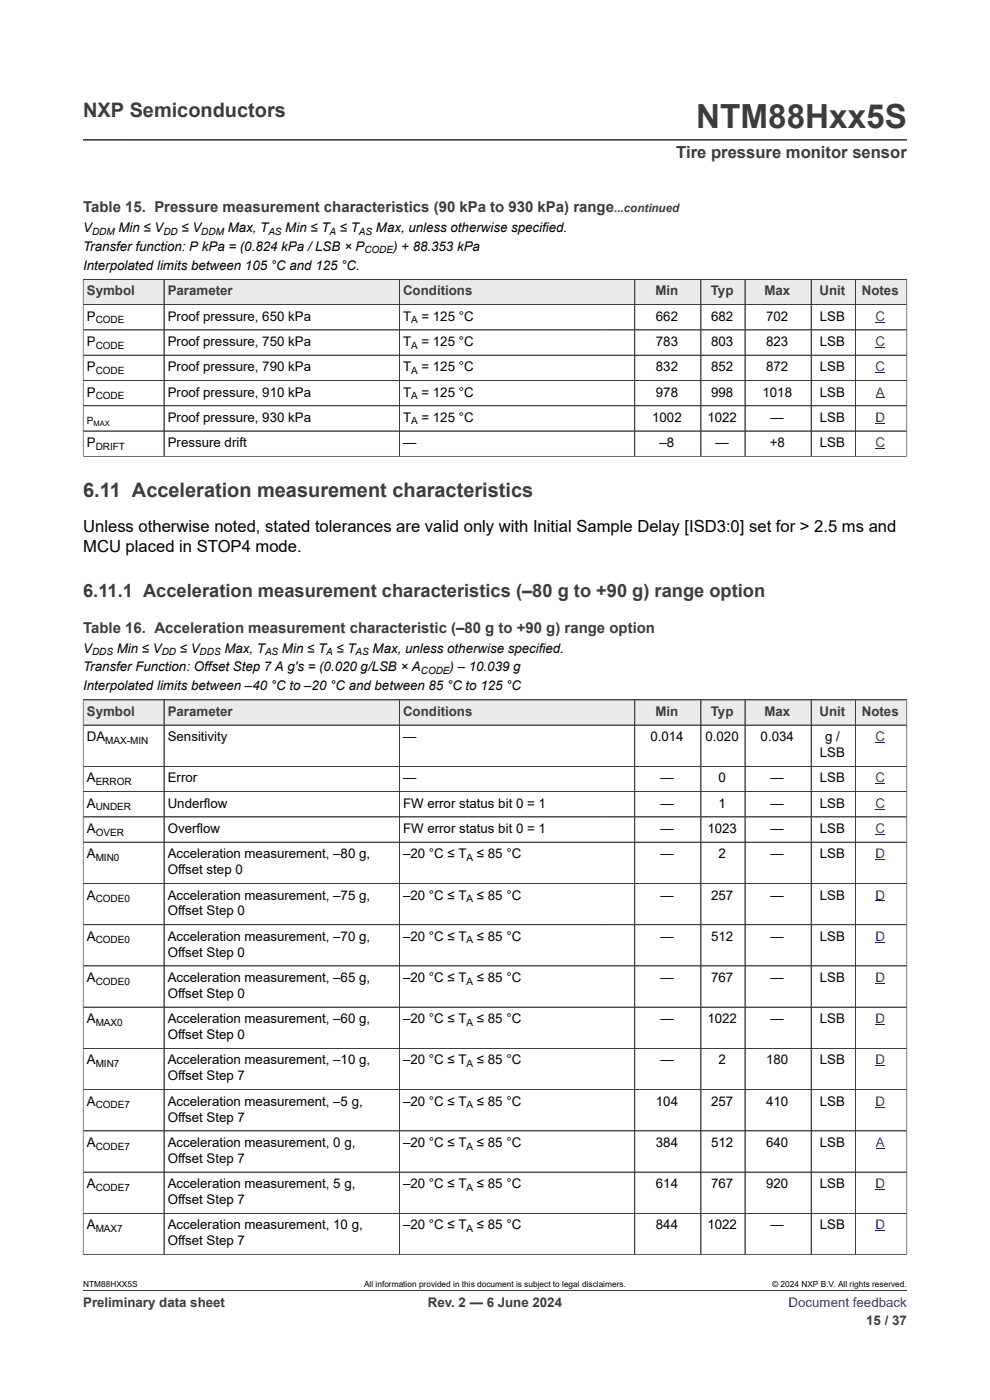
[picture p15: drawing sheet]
<svg xmlns="http://www.w3.org/2000/svg" width="210mm" height="297mm" viewBox="0 0 210 297" stroke-linecap="round" stroke-linejoin="round" font-family="sans-serif">
<defs><g id="words">
<text font-size="7.1" fill="#3c3c3c" x="147.7" y="27.2">NTM88Hxx5S</text>
<g font-size="4.2" fill="#3c3c3c">
<text x="17.6" y="24.8">NXP Semiconductors</text>
<text x="17.6" y="105.4">6.11 Acceleration measurement characteristics</text>
</g>
<text font-size="3.9" fill="#3c3c3c" x="17.6" y="126.7">6.11.1 Acceleration measurement characteristics (–80 g to +90 g) range option</text>
<text font-size="3.5" fill="#3c3c3c" x="143.5" y="33.5">Tire pressure monitor sensor</text>
<g font-size="3.5">
<text x="17.6" y="112.9">Unless otherwise noted, stated tolerances are valid only with Initial Sample Delay [ISD3:0] set for &gt; 2.5 ms and</text>
<text x="17.6" y="117.1">MCU placed in STOP4 mode.</text>
</g>
<g font-size="3.2" fill="#3c3c3c">
<text x="17.6" y="45.1">Table 15. Pressure measurement characteristics (90 kPa to 930 kPa) range</text>
<text x="17.6" y="134.3">Table 16. Acceleration measurement characteristic (–80 g to +90 g) range option</text>
</g>
<g font-size="2.8">
<text x="17.6" y="49.3">V</text>
<text x="17.6" y="53.2">Transfer function: P kPa = (0.824 kPa / LSB × P</text>
<text x="25.1" y="49.3">Min ≤ V</text>
<text x="38.5" y="49.3">≤ V</text>
<text x="48.3" y="49.3">Max, T</text>
<text x="60.5" y="49.3">Min ≤ T ≤ T</text>
<text x="79.7" y="49.3">Max, unless otherwise specified.</text>
<text x="83.4" y="53.2">) + 88.353 kPa</text>
<text x="17.6" y="57.2">Interpolated limits between 105 °C and 125 °C.</text>
<text x="18.4" y="68">P</text>
<text x="35.6" y="68">Proof pressure, 650 kPa</text>
<text x="85.5" y="68">T</text>
<text x="89.4" y="68">= 125 °C</text>
<text x="139.1" y="68">662</text>
<text x="150.8" y="68">682</text>
<text x="162.5" y="68">702</text>
<text x="173.9" y="68">LSB</text>
<text x="18.4" y="73.4">P</text>
<text x="35.6" y="73.4">Proof pressure, 750 kPa</text>
<text x="85.5" y="73.4">T</text>
<text x="89.4" y="73.4">= 125 °C</text>
<text x="139.1" y="73.4">783</text>
<text x="150.8" y="73.4">803</text>
<text x="162.5" y="73.4">823</text>
<text x="173.9" y="73.4">LSB</text>
<text x="18.4" y="78.8">P</text>
<text x="35.6" y="78.8">Proof pressure, 790 kPa</text>
<text x="85.5" y="78.8">T</text>
<text x="89.4" y="78.8">= 125 °C</text>
<text x="139.1" y="78.8">832</text>
<text x="150.8" y="78.8">852</text>
<text x="162.5" y="78.8">872</text>
<text x="173.9" y="78.8">LSB</text>
<text x="18.4" y="84.1">P</text>
<text x="35.6" y="84.1">Proof pressure, 910 kPa</text>
<text x="35.6" y="89.5">Proof pressure, 930 kPa</text>
<text x="85.5" y="84.1">T</text>
<text x="85.5" y="89.5">T</text>
<text x="89.4" y="84.1">= 125 °C</text>
<text x="89.4" y="89.5">= 125 °C</text>
<text x="138.3" y="89.5">1002</text>
<text x="139.1" y="84.1">978</text>
<text x="150" y="89.5">1022</text>
<text x="150.8" y="84.1">998</text>
<text x="161.7" y="84.1">1018</text>
<text x="163.5" y="89.5">—</text>
<text x="173.9" y="84.1">LSB</text>
<text x="173.9" y="89.5">LSB</text>
<text x="18.4" y="94.9">P</text>
<text x="35.6" y="94.9">Pressure drift</text>
<text x="85.5" y="94.9">—</text>
<text x="139.9" y="94.9">–8</text>
<text x="151.8" y="94.9">—</text>
<text x="163.3" y="94.9">+8</text>
<text x="173.9" y="94.9">LSB</text>
<text x="17.6" y="138.5">V</text>
<text x="17.6" y="142.4">Transfer Function: Offset Step 7 A g's = (0.020 g/LSB × A</text>
<text x="24.8" y="138.5">Min ≤ V</text>
<text x="38.1" y="138.5">≤ V</text>
<text x="47.6" y="138.5">Max, T</text>
<text x="59.8" y="138.5">Min ≤ T ≤ T</text>
<text x="79" y="138.5">Max, unless otherwise specified.</text>
<text x="95.4" y="142.4">) – 10.039 g</text>
<text x="17.6" y="146.4">Interpolated limits between –40 °C to –20 °C and between 85 °C to 125 °C</text>
<text x="18.4" y="157.2">DA</text>
<text x="35.6" y="157.2">Sensitivity</text>
<text x="85.5" y="157.2">—</text>
<text x="138" y="157.2">0.014</text>
<text x="149.7" y="157.2">0.020</text>
<text x="161.4" y="157.2">0.034</text>
<text x="173.9" y="160.6">LSB</text>
<text x="175" y="157.2">g /</text>
<text x="18.4" y="166">A</text>
<text x="35.6" y="166">Error</text>
<text x="85.5" y="166">—</text>
<text x="140.1" y="166">—</text>
<text x="152.4" y="166">0</text>
<text x="163.5" y="166">—</text>
<text x="173.9" y="166">LSB</text>
<text x="18.4" y="171.4">A</text>
<text x="35.6" y="171.4">Underflow</text>
<text x="85.5" y="171.4">FW error status bit 0 = 1</text>
<text x="140.1" y="171.4">—</text>
<text x="152.4" y="171.4">1</text>
<text x="163.5" y="171.4">—</text>
<text x="173.9" y="171.4">LSB</text>
<text x="18.4" y="176.7">A</text>
<text x="35.6" y="176.7">Overflow</text>
<text x="85.5" y="176.7">FW error status bit 0 = 1</text>
<text x="140.1" y="176.7">—</text>
<text x="150" y="176.7">1023</text>
<text x="163.5" y="176.7">—</text>
<text x="173.9" y="176.7">LSB</text>
<text x="18.4" y="182.1">A</text>
<text x="35.6" y="182.1">Acceleration measurement, –80 g,</text>
<text x="35.6" y="185.5">Offset step 0</text>
<text x="85.5" y="182.1">–20 °C ≤ T</text>
<text x="101.2" y="182.1">≤ 85 °C</text>
<text x="140.1" y="182.1">—</text>
<text x="152.4" y="182.1">2</text>
<text x="163.5" y="182.1">—</text>
<text x="173.9" y="182.1">LSB</text>
<text x="18.4" y="190.8">A</text>
<text x="35.6" y="190.8">Acceleration measurement, –75 g,</text>
<text x="85.5" y="190.8">–20 °C ≤ T</text>
<text x="101.2" y="190.8">≤ 85 °C</text>
<text x="140.1" y="190.8">—</text>
<text x="150.8" y="190.8">257</text>
<text x="163.5" y="190.8">—</text>
<text x="173.9" y="190.8">LSB</text>
<text x="35.6" y="194.2">Offset Step 0</text>
<text x="18.4" y="199.6">A</text>
<text x="35.6" y="199.6">Acceleration measurement, –70 g,</text>
<text x="35.6" y="203">Offset Step 0</text>
<text x="85.5" y="199.6">–20 °C ≤ T</text>
<text x="101.2" y="199.6">≤ 85 °C</text>
<text x="140.1" y="199.6">—</text>
<text x="150.8" y="199.6">512</text>
<text x="163.5" y="199.6">—</text>
<text x="173.9" y="199.6">LSB</text>
<text x="18.4" y="208.3">A</text>
<text x="35.6" y="208.3">Acceleration measurement, –65 g,</text>
<text x="85.5" y="208.3">–20 °C ≤ T</text>
<text x="101.2" y="208.3">≤ 85 °C</text>
<text x="140.1" y="208.3">—</text>
<text x="150.8" y="208.3">767</text>
<text x="163.5" y="208.3">—</text>
<text x="173.9" y="208.3">LSB</text>
<text x="35.6" y="211.7">Offset Step 0</text>
<text x="18.4" y="217.1">A</text>
<text x="35.6" y="217.1">Acceleration measurement, –60 g,</text>
<text x="35.6" y="220.5">Offset Step 0</text>
<text x="85.5" y="217.1">–20 °C ≤ T</text>
<text x="101.2" y="217.1">≤ 85 °C</text>
<text x="140.1" y="217.1">—</text>
<text x="150" y="217.1">1022</text>
<text x="163.5" y="217.1">—</text>
<text x="173.9" y="217.1">LSB</text>
<text x="18.4" y="225.8">A</text>
<text x="35.6" y="225.8">Acceleration measurement, –10 g,</text>
<text x="85.5" y="225.8">–20 °C ≤ T</text>
<text x="101.2" y="225.8">≤ 85 °C</text>
<text x="140.1" y="225.8">—</text>
<text x="152.4" y="225.8">2</text>
<text x="162.5" y="225.8">180</text>
<text x="173.9" y="225.8">LSB</text>
<text x="35.6" y="229.2">Offset Step 7</text>
<text x="18.4" y="234.6">A</text>
<text x="35.6" y="234.6">Acceleration measurement, –5 g,</text>
<text x="35.6" y="238">Offset Step 7</text>
<text x="85.5" y="234.6">–20 °C ≤ T</text>
<text x="101.2" y="234.6">≤ 85 °C</text>
<text x="139.1" y="234.6">104</text>
<text x="150.8" y="234.6">257</text>
<text x="162.5" y="234.6">410</text>
<text x="173.9" y="234.6">LSB</text>
<text x="18.4" y="243.3">A</text>
<text x="35.6" y="243.3">Acceleration measurement, 0 g,</text>
<text x="85.5" y="243.3">–20 °C ≤ T</text>
<text x="101.2" y="243.3">≤ 85 °C</text>
<text x="139.1" y="243.3">384</text>
<text x="150.8" y="243.3">512</text>
<text x="162.5" y="243.3">640</text>
<text x="173.9" y="243.3">LSB</text>
<text x="35.6" y="246.7">Offset Step 7</text>
<text x="18.4" y="252.1">A</text>
<text x="35.6" y="252.1">Acceleration measurement, 5 g,</text>
<text x="35.6" y="255.5">Offset Step 7</text>
<text x="85.5" y="252.1">–20 °C ≤ T</text>
<text x="101.2" y="252.1">≤ 85 °C</text>
<text x="139.1" y="252.1">614</text>
<text x="150.8" y="252.1">767</text>
<text x="162.5" y="252.1">920</text>
<text x="173.9" y="252.1">LSB</text>
<text x="18.4" y="260.8">A</text>
<text x="35.6" y="260.8">Acceleration measurement, 10 g,</text>
<text x="85.5" y="260.8">–20 °C ≤ T</text>
<text x="101.2" y="260.8">≤ 85 °C</text>
<text x="139.1" y="260.8">844</text>
<text x="150" y="260.8">1022</text>
<text x="163.5" y="260.8">—</text>
<text x="173.9" y="260.8">LSB</text>
<text x="35.6" y="264.2">Offset Step 7</text>
</g>
<g font-size="2.8" fill="#3c3c3c">
<text x="18.4" y="62.7">Symbol</text>
<text x="35.6" y="62.7">Parameter</text>
<text x="85.5" y="62.7">Conditions</text>
<text x="139.1" y="62.7">Min</text>
<text x="150.8" y="62.7">Typ</text>
<text x="162.1" y="62.7">Max</text>
<text x="173.8" y="62.7">Unit</text>
<text x="182.8" y="62.7">Notes</text>
<text x="18.4" y="151.9">Symbol</text>
<text x="35.6" y="151.9">Parameter</text>
<text x="85.5" y="151.9">Conditions</text>
<text x="139.1" y="151.9">Min</text>
<text x="150.8" y="151.9">Typ</text>
<text x="162.1" y="151.9">Max</text>
<text x="173.8" y="151.9">Unit</text>
<text x="182.8" y="151.9">Notes</text>
<text x="17.6" y="277.3">Preliminary data sheet</text>
<text x="90.8" y="277.3">Rev. 2 — 6 June 2024</text>
<text x="183.7" y="281">15 / 37</text>
</g>
<g font-size="2.8" fill="#00f">
<text x="185.7" y="68">C</text>
<text x="185.7" y="73.4">C</text>
<text x="185.7" y="78.8">C</text>
<text x="185.7" y="89.5">D</text>
<text x="185.8" y="84.1">A</text>
<text x="185.7" y="94.9">C</text>
<text x="185.7" y="157.2">C</text>
<text x="185.7" y="166">C</text>
<text x="185.7" y="171.4">C</text>
<text x="185.7" y="176.7">C</text>
<text x="185.7" y="182.1">D</text>
<text x="185.7" y="190.8">D</text>
<text x="185.7" y="199.6">D</text>
<text x="185.7" y="208.3">D</text>
<text x="185.7" y="217.1">D</text>
<text x="185.7" y="225.8">D</text>
<text x="185.7" y="234.6">D</text>
<text x="185.8" y="243.3">A</text>
<text x="185.7" y="252.1">D</text>
<text x="185.7" y="260.8">D</text>
<text x="167.3" y="277.3">Document feedback</text>
</g>
<text font-size="2.5" fill="#3c3c3c" x="130.3" y="45.1">...continued</text>
<g font-size="2.1">
<text x="19.5" y="49.8">DDM</text>
<text x="34.7" y="49.8">DD</text>
<text x="42.7" y="49.8">DDM</text>
<text x="56.9" y="49.8">AS</text>
<text x="69.9" y="49.8">A</text>
<text x="76.1" y="49.8">AS</text>
<text x="77.3" y="53.8">CODE</text>
<text x="20.3" y="68.6">CODE</text>
<text x="87.2" y="68.6">A</text>
<text x="20.3" y="74">CODE</text>
<text x="87.2" y="74">A</text>
<text x="20.3" y="79.3">CODE</text>
<text x="87.2" y="79.3">A</text>
<text x="20.3" y="84.7">CODE</text>
<text x="87.2" y="84.7">A</text>
<text x="18.4" y="90">P</text>
<text x="20.3" y="95.4">DRIFT</text>
<text x="87.2" y="90">A</text>
<text x="19.5" y="139">DDS</text>
<text x="34.3" y="139">DD</text>
<text x="42.3" y="139">DDS</text>
<text x="56.2" y="139">AS</text>
<text x="69.2" y="139">A</text>
<text x="75.4" y="139">AS</text>
<text x="89.3" y="143">CODE</text>
<text x="22.3" y="157.8">MAX-MIN</text>
<text x="20.3" y="166.5">ERROR</text>
<text x="20.3" y="171.9">UNDER</text>
<text x="20.3" y="177.3">OVER</text>
<text x="20.3" y="182.6">MIN0</text>
<text x="99" y="182.6">A</text>
<text x="20.3" y="191.4">CODE0</text>
<text x="99" y="191.4">A</text>
<text x="20.3" y="200.1">CODE0</text>
<text x="99" y="200.1">A</text>
<text x="20.3" y="208.9">CODE0</text>
<text x="99" y="208.9">A</text>
<text x="20.3" y="217.6">MAX0</text>
<text x="99" y="217.6">A</text>
<text x="20.3" y="226.4">MIN7</text>
<text x="99" y="226.4">A</text>
<text x="20.3" y="235.1">CODE7</text>
<text x="99" y="235.1">A</text>
<text x="20.3" y="243.9">CODE7</text>
<text x="99" y="243.9">A</text>
<text x="20.3" y="252.6">CODE7</text>
<text x="99" y="252.6">A</text>
<text x="20.3" y="261.4">MAX7</text>
<text x="99" y="261.4">A</text>
</g>
<g font-size="1.8">
<text x="17.6" y="273.1">NTM88HXX5S</text>
<text x="77.2" y="273.1">All information provided in this document is subject to legal disclaimers.</text>
<text x="163.8" y="273.1">© 2024 NXP B.V. All rights reserved.</text>
</g>
<text font-size="1.6" x="19.8" y="90.4">MAX</text>
</g></defs>
<path d="M17.6 29.7h174.8M17.6 59.3h174.8" fill="none" stroke="#3c3c3c" stroke-width=".21"/>
<path d="M17.7 59.3h17v5.3h-17z" fill="#ebebeb"/>
<path d="M17.6 59.3h17.2v5.3h-17.2z" fill="none" stroke="#3c3c3c" stroke-width=".21"/>
<path d="M34.9 59.3h49.7v5.3h-49.7z" fill="#ebebeb"/>
<path d="M34.8 59.3h49.9v5.3h-49.9z" fill="none" stroke="#3c3c3c" stroke-width=".21"/>
<path d="M84.8 59.3h43.6v5.3h-43.6z" fill="#ebebeb"/>
<path d="M128.4 59.3h-43.7v5.3h43.7" fill="none" stroke="#3c3c3c" stroke-width=".21"/>
<path d="M128.4 59.3h6.2v5.3h-6.2z" fill="#ebebeb"/>
<path d="M128.4 59.3h6.2v5.3h-6.2" fill="none" stroke="#3c3c3c" stroke-width=".21"/>
<path d="M134.7 59.3h13.9v5.3h-13.9z" fill="#ebebeb"/>
<path d="M134.6 59.3h14.1v5.3h-14.1z" fill="none" stroke="#3c3c3c" stroke-width=".21"/>
<path d="M148.7 59.3h9.3v5.3h-9.3z" fill="#ebebeb"/>
<path d="M148.7 59.3h9.3v5.3h-9.3z" fill="none" stroke="#3c3c3c" stroke-width=".21"/>
<path d="M158.1 59.3h13.9v5.3h-13.9z" fill="#ebebeb"/>
<path d="M158 59.3h14.1v5.3h-14.1z" fill="none" stroke="#3c3c3c" stroke-width=".21"/>
<path d="M172.1 59.3h9.3v5.3h-9.3z" fill="#ebebeb"/>
<path d="M172.1 59.3h9.3v5.3h-9.3z" fill="none" stroke="#3c3c3c" stroke-width=".21"/>
<path d="M181.5 59.3h10.8v5.3h-10.8z" fill="#ebebeb"/>
<path d="M17.6 70h174.8M17.6 75.4h174.8M34.8 64.6v21.5M84.7 64.6v21.5M134.6 64.6v21.5M148.7 64.6v21.5M158 64.6v21.5M172.1 64.6v21.5M192.4 64.6h-174.8v21.5h174.8v-26.8h-11v26.8M17.6 80.7h174.8" fill="none" stroke="#3c3c3c" stroke-width=".21"/>
<path d="M185.7 68.3h2M185.7 73.7h2M185.7 79.1h2" fill="none" stroke="#00f" stroke-width=".21"/>
<path d="M185.8 84.4l1.9 .1z" fill="#00f"/>
<g fill="none" stroke="#3c3c3c" stroke-width=".21">
<path d="M17.6 59.3v37.6M17.6 59.3h174.8M34.8 59.3v37.5M84.7 59.3v37.5M134.6 59.3v37.5M148.7 59.3v37.5M158 59.3v37.5M172.1 59.3v37.5M181.4 59.3v37.5M192.4 59.3v37.6M17.7 64.6h174.6M17.7 70h174.6"/>
<path d="M17.7 75.4h174.6M17.6 96.8h174.8M17.6 86.1h174.8M17.6 91.4h174.8M17.7 80.7h174.6M17.6 148.5h174.8"/>
</g>
<path d="M185.7 89.8h2M185.7 95.1h2" fill="none" stroke="#00f" stroke-width=".21"/>
<path d="M17.7 148.5h17v5.3h-17z" fill="#ebebeb"/>
<path d="M17.6 148.5h17.2v5.3h-17.2z" fill="none" stroke="#3c3c3c" stroke-width=".21"/>
<path d="M34.9 148.5h49.7v5.3h-49.7z" fill="#ebebeb"/>
<path d="M34.8 148.5h49.9v5.3h-49.9z" fill="none" stroke="#3c3c3c" stroke-width=".21"/>
<path d="M84.8 148.5h43.6v5.3h-43.6z" fill="#ebebeb"/>
<path d="M128.4 148.5h-43.7v5.3h43.7" fill="none" stroke="#3c3c3c" stroke-width=".21"/>
<path d="M128.4 148.5h6.2v5.3h-6.2z" fill="#ebebeb"/>
<path d="M128.4 148.5h6.2v5.3h-6.2" fill="none" stroke="#3c3c3c" stroke-width=".21"/>
<path d="M134.7 148.5h13.9v5.3h-13.9z" fill="#ebebeb"/>
<path d="M134.6 148.5h14.1v5.3h-14.1z" fill="none" stroke="#3c3c3c" stroke-width=".21"/>
<path d="M148.7 148.5h9.3v5.3h-9.3z" fill="#ebebeb"/>
<path d="M148.7 148.5h9.3v5.3h-9.3z" fill="none" stroke="#3c3c3c" stroke-width=".21"/>
<path d="M158.1 148.5h13.9v5.3h-13.9z" fill="#ebebeb"/>
<path d="M158 148.5h14.1v5.3h-14.1z" fill="none" stroke="#3c3c3c" stroke-width=".21"/>
<path d="M172.1 148.5h9.3v5.3h-9.3z" fill="#ebebeb"/>
<path d="M172.1 148.5h9.3v5.3h-9.3z" fill="none" stroke="#3c3c3c" stroke-width=".21"/>
<path d="M181.5 148.5h10.8v5.3h-10.8z" fill="#ebebeb"/>
<g fill="none" stroke="#3c3c3c" stroke-width=".21">
<path d="M34.8 153.8v94.9M84.7 153.8v94.9M134.6 153.8v94.9M148.7 153.8v94.9M158 153.8v94.9M172.1 153.8v94.9M192.4 153.8h-174.8v94.9h174.8v-100.2h-11v100.2M17.6 162.6h174.8M17.6 167.9h174.8M17.6 173.3h174.8M17.6 178.7h174.8M17.6 187.4h174.8"/>
<path d="M17.6 196.2h174.8M17.6 204.9h174.8M17.6 213.7h174.8M17.6 222.4h174.8M17.6 231.2h174.8M17.6 239.9h174.8"/>
</g>
<path d="M185.7 157.5h2M185.7 166.3h2M185.7 171.6h2M185.7 177h2M185.7 182.4h2M185.7 191.1h2M185.7 199.9h2M185.7 208.6h2M185.7 217.4h2M185.7 226.1h2M185.7 234.9h2" fill="none" stroke="#00f" stroke-width=".21"/>
<path d="M185.8 243.6l1.9 .1z" fill="#00f"/>
<g fill="none" stroke="#3c3c3c" stroke-width=".21">
<path d="M17.6 148.5v117.7M17.6 148.5h174.8M17.7 153.8h174.6M34.8 148.5v117.7M84.7 148.5v117.7M134.6 148.5v117.7M148.7 148.5v117.7M158 148.5v117.7M172.1 148.5v117.7M181.4 148.5v117.7M192.4 148.5v117.7M17.7 162.6h174.6"/>
<path d="M17.7 167.9h174.6M17.7 173.3h174.6M17.7 178.7h174.6M17.7 187.4h174.6M17.7 196.2h174.6M17.7 204.9h174.6M192.3 213.7h-174.6M17.7 231.2h174.6M17.7 239.9h174.6M192.3 222.4h-174.6M17.6 248.7h174.8M17.6 257.4h174.8"/>
<path d="M17.6 266.2h174.8M17.6 273.8h174.8"/>
</g>
<path d="M185.7 252.4h2M185.7 261.1h2" fill="none" stroke="#00f" stroke-width=".21"/>
<use href="#words"/>
</svg>
